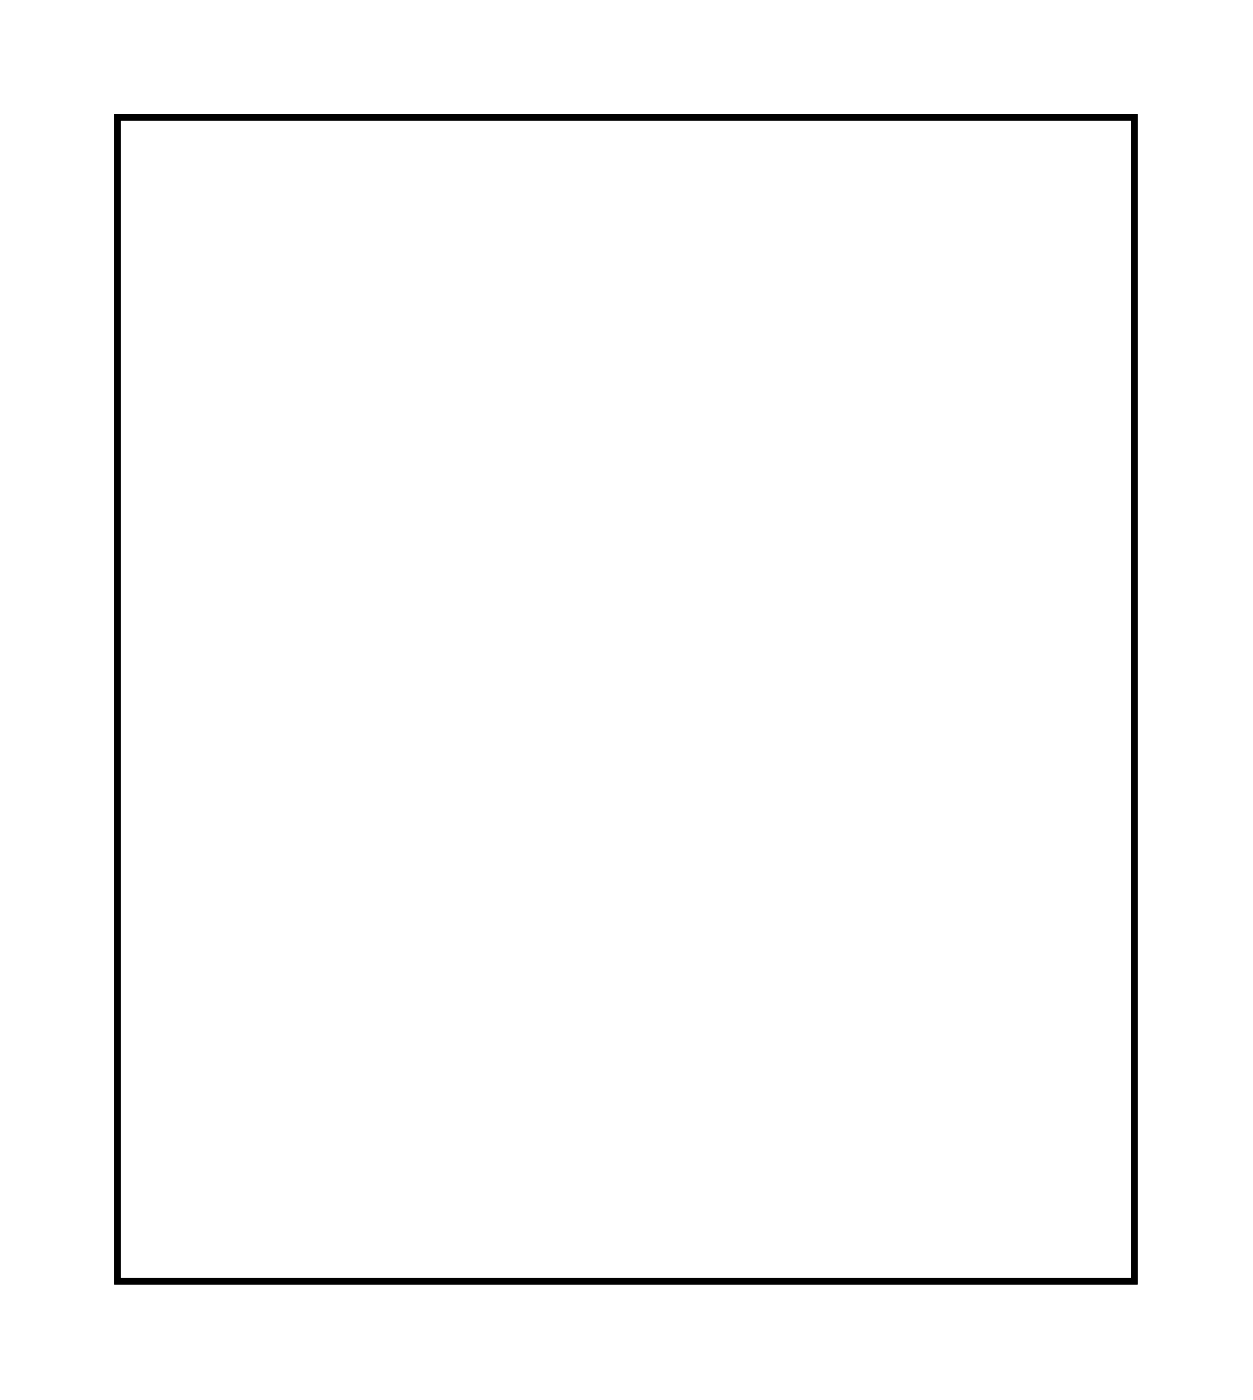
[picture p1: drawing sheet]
<svg xmlns="http://www.w3.org/2000/svg" width="39mm" height="43mm" viewBox="0 0 39 43" stroke-linecap="round" stroke-linejoin="round" font-family="sans-serif">
<path d="M3.6 3.6h31.5v36.1h-31.5z" fill="none" stroke="#000" stroke-width=".2"/>
<path d="M3.6 3.6v36.1h31.5v-36.1zM3.6 3.6h31.5v36.1h-31.5z" fill="#000"/>
<circle cx="7.3" cy="7.7" r=".7" fill="#fff"/>
<circle cx="7.3" cy="7.7" r=".7" fill="none" stroke="#fff" stroke-width=".76" stroke-linecap="butt"/>
<circle cx="17.5" cy="7.7" r=".7" fill="#fff"/>
<circle cx="17.5" cy="7.7" r=".7" fill="none" stroke="#fff" stroke-width=".76" stroke-linecap="butt"/>
<circle cx="18.9" cy="24.6" r=".7" fill="#fff"/>
<circle cx="18.9" cy="24.6" r=".7" fill="none" stroke="#fff" stroke-width=".76" stroke-linecap="butt"/>
<circle cx="11.7" cy="31.7" r=".7" fill="#fff"/>
<circle cx="11.7" cy="31.7" r=".7" fill="none" stroke="#fff" stroke-width=".76" stroke-linecap="butt"/>
<circle cx="19.1" cy="21" r=".7" fill="#fff"/>
<circle cx="19.1" cy="21" r=".7" fill="none" stroke="#fff" stroke-width=".76" stroke-linecap="butt"/>
<circle cx="12" cy="13.8" r=".7" fill="#fff"/>
<circle cx="12" cy="13.8" r=".7" fill="none" stroke="#fff" stroke-width=".76" stroke-linecap="butt"/>
<circle cx="22.1" cy="35.5" r=".7" fill="#fff"/>
<circle cx="22.1" cy="35.5" r=".7" fill="none" stroke="#fff" stroke-width=".76" stroke-linecap="butt"/>
<circle cx="22.1" cy="29" r=".7" fill="#fff"/>
<circle cx="22.1" cy="29" r=".7" fill="none" stroke="#fff" stroke-width=".76" stroke-linecap="butt"/>
<circle cx="17.6" cy="35.5" r=".7" fill="#fff"/>
<circle cx="17.6" cy="35.5" r=".7" fill="none" stroke="#fff" stroke-width=".76" stroke-linecap="butt"/>
<circle cx="17.6" cy="29" r=".7" fill="#fff"/>
<circle cx="17.6" cy="29" r=".7" fill="none" stroke="#fff" stroke-width=".76" stroke-linecap="butt"/>
<circle cx="21.9" cy="16.7" r=".7" fill="#fff"/>
<circle cx="21.9" cy="16.7" r=".7" fill="none" stroke="#fff" stroke-width=".76" stroke-linecap="butt"/>
<circle cx="21.9" cy="10.2" r=".7" fill="#fff"/>
<circle cx="21.9" cy="10.2" r=".7" fill="none" stroke="#fff" stroke-width=".76" stroke-linecap="butt"/>
<circle cx="17.4" cy="16.7" r=".7" fill="#fff"/>
<circle cx="17.4" cy="16.7" r=".7" fill="none" stroke="#fff" stroke-width=".76" stroke-linecap="butt"/>
<circle cx="17.4" cy="10.2" r=".7" fill="#fff"/>
<circle cx="17.4" cy="10.2" r=".7" fill="none" stroke="#fff" stroke-width=".76" stroke-linecap="butt"/>
<circle cx="14.8" cy="25.7" r=".7" fill="#fff"/>
<circle cx="14.8" cy="25.7" r=".7" fill="none" stroke="#fff" stroke-width=".76" stroke-linecap="butt"/>
<circle cx="14.8" cy="19.2" r=".7" fill="#fff"/>
<circle cx="14.8" cy="19.2" r=".7" fill="none" stroke="#fff" stroke-width=".76" stroke-linecap="butt"/>
<circle cx="10.3" cy="25.7" r=".7" fill="#fff"/>
<circle cx="10.3" cy="25.7" r=".7" fill="none" stroke="#fff" stroke-width=".76" stroke-linecap="butt"/>
<circle cx="10.3" cy="19.2" r=".7" fill="#fff"/>
<circle cx="10.3" cy="19.2" r=".7" fill="none" stroke="#fff" stroke-width=".76" stroke-linecap="butt"/>
<circle cx="30.1" cy="25.8" r=".7" fill="#fff"/>
<circle cx="30.1" cy="25.8" r=".7" fill="none" stroke="#fff" stroke-width=".76" stroke-linecap="butt"/>
<circle cx="30.1" cy="19.3" r=".7" fill="#fff"/>
<circle cx="30.1" cy="19.3" r=".7" fill="none" stroke="#fff" stroke-width=".76" stroke-linecap="butt"/>
<circle cx="25.6" cy="25.8" r=".7" fill="#fff"/>
<circle cx="25.6" cy="25.8" r=".7" fill="none" stroke="#fff" stroke-width=".76" stroke-linecap="butt"/>
<circle cx="25.6" cy="19.3" r=".7" fill="#fff"/>
<circle cx="25.6" cy="19.3" r=".7" fill="none" stroke="#fff" stroke-width=".76" stroke-linecap="butt"/>
<circle cx="27" cy="6.3" r=".7" fill="#fff"/>
<circle cx="27" cy="6.3" r=".7" fill="none" stroke="#fff" stroke-width=".76" stroke-linecap="butt"/>
<circle cx="29.7" cy="6.4" r=".7" fill="#fff"/>
<circle cx="29.7" cy="6.4" r=".7" fill="none" stroke="#fff" stroke-width=".76" stroke-linecap="butt"/>
</svg>
